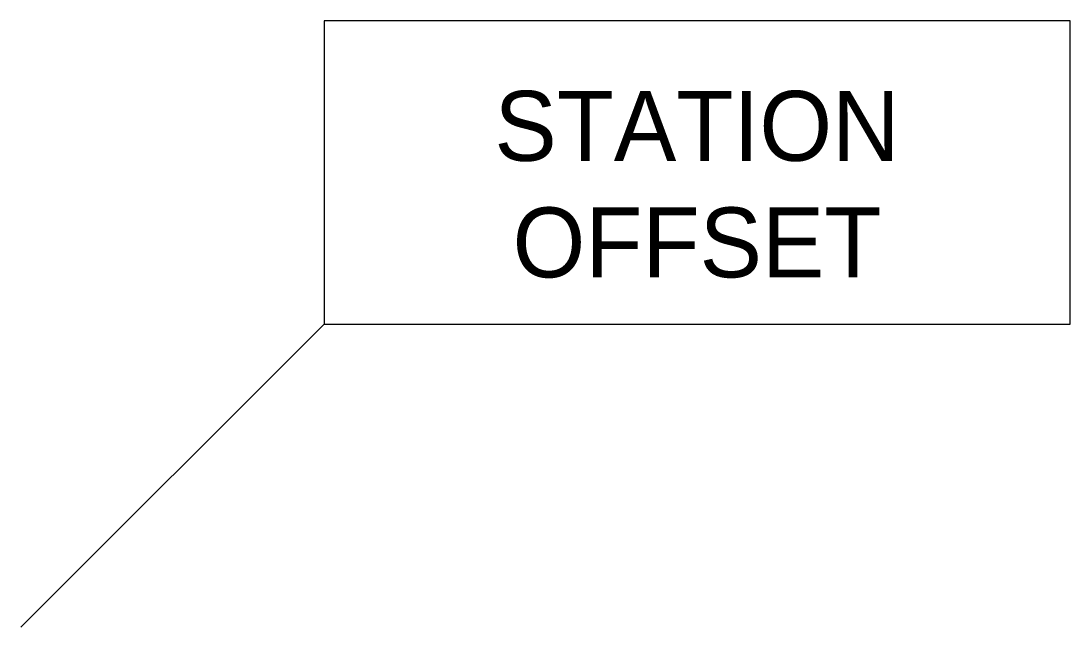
# Model space of a CAD drawing. Extents: x 0 to 45, y 0 to 26.
import ezdxf
from ezdxf.enums import TextEntityAlignment as Align

# ---------------------------------------------------------------- set-up
doc = ezdxf.new("R2010")
doc.units = 0
doc.layers.get('0').update_dxf_attribs({"linetype": 'CONTINUOUS'})

msp = doc.modelspace()

# ---------------------------------------------------------------- linework, layer by layer
at = {"color": 0}
msp.add_lwpolyline([(13, 13), (45, 13), (45, 26), (13, 26), (13, 13), (0, 0)], dxfattribs=at)

# ---------------------------------------------------------------- texts
for tag, text, p in [('STATION', '00+000.00', (29, 20)), ('OFFSET', '000.00', (29, 15))]:
    msp.add_attdef(tag, text=text, height=3, dxfattribs=at).set_placement(p, align=Align.CENTER)

doc.saveas('drawing.dxf')
